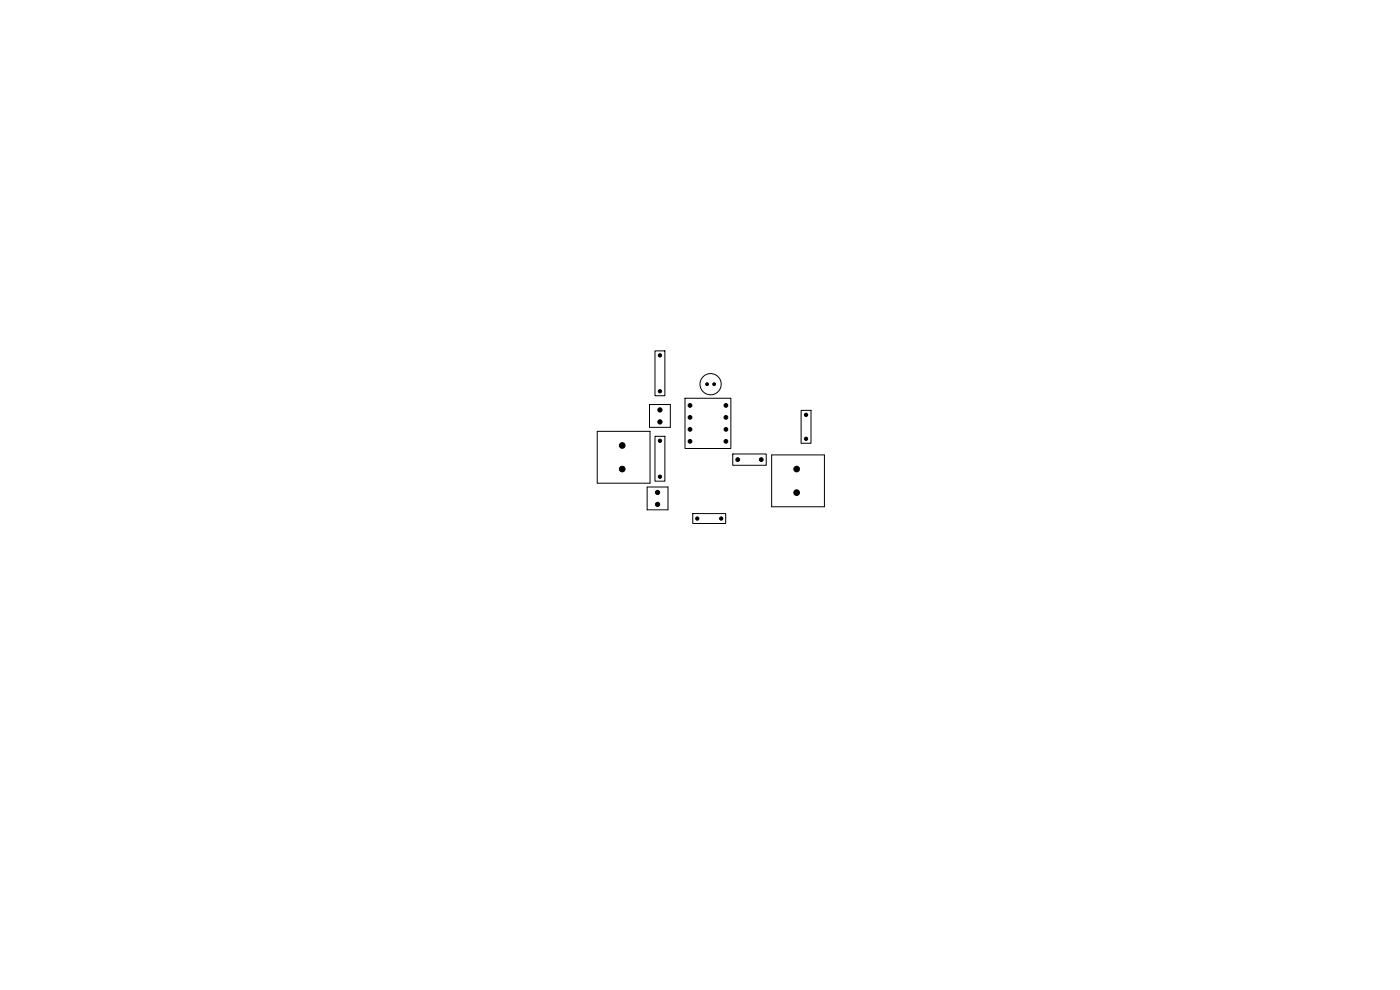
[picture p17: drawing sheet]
<svg xmlns="http://www.w3.org/2000/svg" width="297mm" height="210mm" viewBox="0 0 297 210" stroke-linecap="round" stroke-linejoin="round" font-family="sans-serif">
<g fill="none" stroke="#000" stroke-width=".21">
<path d="M138.9 74.4h2.1v9.6h-2.1zM126.7 91.5h11.2v11h-11.2zM137.8 85.8h4.4v4.9h-4.4zM138.9 92.6h2.1v9.5h-2.1zM145.3 84.5h9.8v10.6h-9.8zM155.5 96.3h7v2.4h-7zM163.7 96.5h11.2v11h-11.2zM169.9 87.1h2.1v6.9h-2.1zM137.3 103.3h4.4v4.9h-4.4zM147 109h6.9v2.1h-6.9z"/>
<circle cx="150.7" cy="81.5" r="2.25"/>
</g>
<g fill="#000" stroke="#000" stroke-width=".21">
<circle cx="140" cy="75.4" r=".35"/>
<circle cx="132" cy="94.5" r=".6"/>
<circle cx="132" cy="99.5" r=".6"/>
<circle cx="140" cy="89.5" r=".45"/>
<circle cx="140" cy="87" r=".45"/>
<circle cx="140" cy="83" r=".35"/>
<circle cx="140" cy="93.5" r=".35"/>
<circle cx="146.4" cy="86" r=".4"/>
<circle cx="146.4" cy="88.5" r=".4"/>
<circle cx="146.4" cy="91.1" r=".4"/>
<circle cx="146.4" cy="93.6" r=".4"/>
<circle cx="150" cy="81.5" r=".3"/>
<circle cx="151.5" cy="81.5" r=".3"/>
<circle cx="154" cy="91.1" r=".4"/>
<circle cx="154" cy="88.5" r=".4"/>
<circle cx="154" cy="86" r=".4"/>
<circle cx="154" cy="93.6" r=".4"/>
<circle cx="156.5" cy="97.5" r=".4"/>
<circle cx="161.5" cy="97.5" r=".4"/>
<circle cx="169" cy="99.5" r=".6"/>
<circle cx="171" cy="93.1" r=".35"/>
<circle cx="171" cy="88" r=".35"/>
<circle cx="139.5" cy="107" r=".45"/>
<circle cx="139.5" cy="104.5" r=".45"/>
<circle cx="140" cy="101.1" r=".35"/>
<circle cx="147.9" cy="110" r=".35"/>
<circle cx="153" cy="110" r=".35"/>
<circle cx="169" cy="104.5" r=".6"/>
</g>
</svg>
